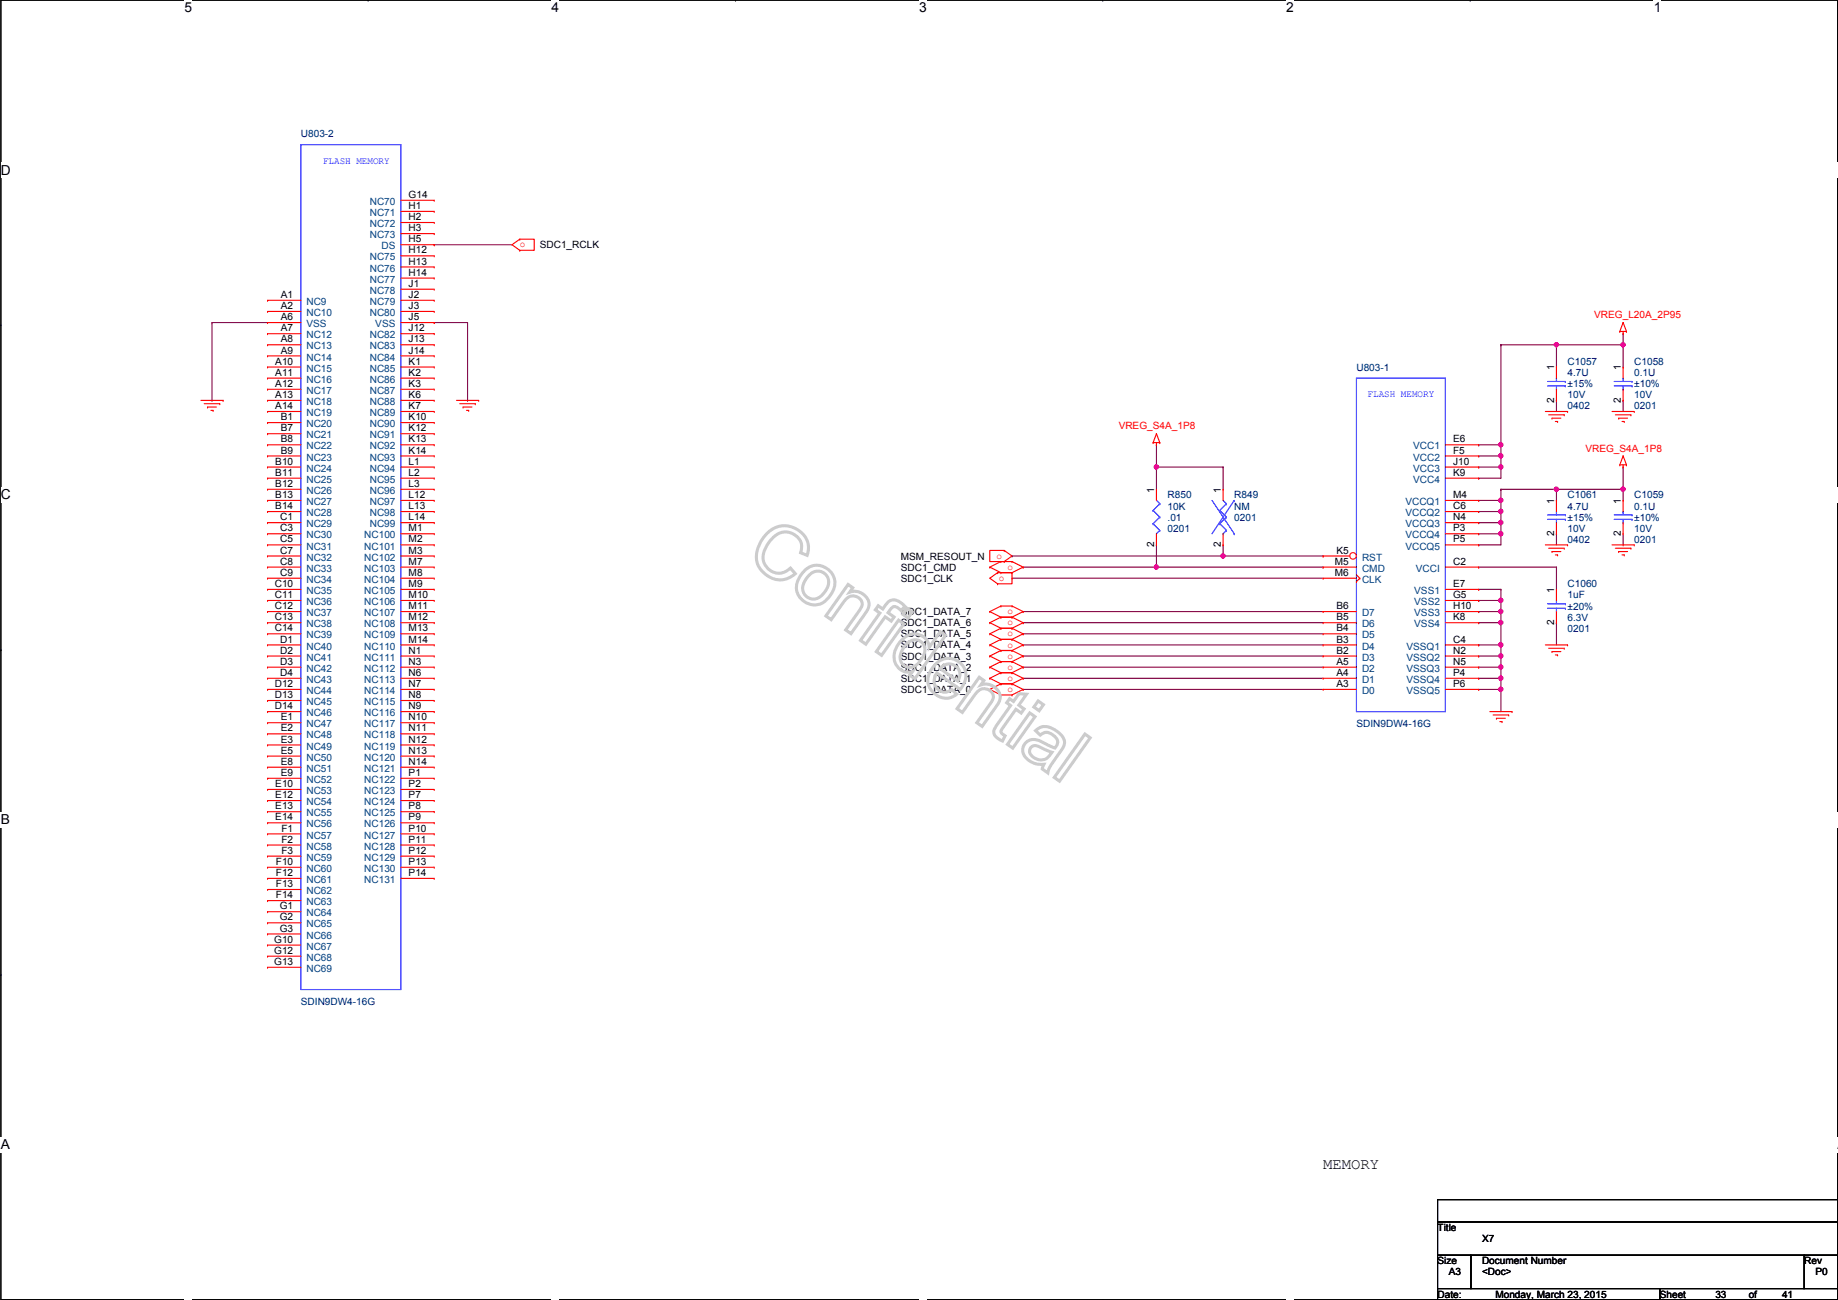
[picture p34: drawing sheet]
<svg xmlns="http://www.w3.org/2000/svg" width="420mm" height="297mm" viewBox="0 0 420 297" stroke-linecap="round" stroke-linejoin="round" font-family="sans-serif">
<defs><g id="words">
<text font-size="3.6" x="302.5" y="267">MEMORY</text>
<g font-size="3.1">
<text x="42.2" y="2.8">5</text>
<text x="126.1" y="2.8">4</text>
<text x="210.1" y="2.8">3</text>
<text x="294" y="2.8">2</text>
<text x="378" y="2.8">1</text>
<text x=".2" y="39.9">D</text>
<text x=".2" y="114.1">C</text>
<text x=".2" y="188.4">B</text>
<text x=".2" y="262.6">A</text>
<text x="420.1" y="262.6">A</text>
</g>
<g font-size="2.3" fill="#000080">
<text x="68.8" y="31.3">U803-2</text>
<text x="358.3" y="83.4">C1057</text>
<text x="373.6" y="83.4">C1058</text>
<text x="310.1" y="84.7">U803-1</text>
<text x="358.3" y="85.9">4.7U</text>
<text x="358.3" y="88.5">±15%</text>
<text x="373.6" y="85.9">0.1U</text>
<text x="373.6" y="88.5">±10%</text>
<text x="358.3" y="93.6">0402</text>
<text x="358.3" y="91">10V</text>
<text x="373.6" y="93.6">0201</text>
<text x="373.6" y="91">10V</text>
<text x="266.9" y="113.9">R850</text>
<text x="282.1" y="113.9">R849</text>
<text x="358.3" y="113.9">C1061</text>
<text x="373.6" y="113.9">C1059</text>
<text x="266.9" y="116.4">10K</text>
<text x="266.9" y="119">.01</text>
<text x="282.1" y="116.4">NM</text>
<text x="282.1" y="119">0201</text>
<text x="358.3" y="116.4">4.7U</text>
<text x="358.3" y="119">±15%</text>
<text x="373.6" y="116.4">0.1U</text>
<text x="373.6" y="119">±10%</text>
<text x="266.9" y="121.5">0201</text>
<text x="358.3" y="124">0402</text>
<text x="358.3" y="121.5">10V</text>
<text x="373.6" y="124">0201</text>
<text x="373.6" y="121.5">10V</text>
<text x="358.3" y="134.2">C1060</text>
<text x="358.3" y="136.7">1uF</text>
<text x="358.3" y="141.8">6.3V</text>
<text x="358.3" y="139.3">±20%</text>
<text x="358.3" y="144.4">0201</text>
<text x="310.1" y="166.2">SDIN9DW4-16G</text>
<text x="68.8" y="229.7">SDIN9DW4-16G</text>
</g>
<g font-size="2.3" fill="#00f">
<text x="73.9" y="37.5">FLASH MEMORY</text>
<text x="312.6" y="90.8">FLASH MEMORY</text>
</g>
<g font-size="2.3" fill="#004080">
<text x="84.5" y="46.8">NC70</text>
<text x="84.5" y="49.4">NC71</text>
<text x="84.5" y="51.9">NC72</text>
<text x="84.5" y="54.4">NC73</text>
<text x="84.5" y="59.5">NC75</text>
<text x="87.2" y="57">DS</text>
<text x="84.5" y="62.1">NC76</text>
<text x="84.5" y="64.6">NC77</text>
<text x="70.1" y="69.7">NC9</text>
<text x="84.5" y="67.1">NC78</text>
<text x="84.5" y="69.7">NC79</text>
<text x="70.1" y="72.2">NC10</text>
<text x="70.1" y="74.8">VSS</text>
<text x="70.1" y="77.3">NC12</text>
<text x="84.5" y="72.2">NC80</text>
<text x="84.5" y="77.3">NC82</text>
<text x="85.8" y="74.8">VSS</text>
<text x="70.1" y="79.8">NC13</text>
<text x="70.1" y="82.4">NC14</text>
<text x="84.5" y="79.8">NC83</text>
<text x="84.5" y="82.4">NC84</text>
<text x="70.1" y="84.9">NC15</text>
<text x="70.1" y="87.5">NC16</text>
<text x="84.5" y="84.9">NC85</text>
<text x="84.5" y="87.5">NC86</text>
<text x="70.1" y="90">NC17</text>
<text x="70.1" y="92.5">NC18</text>
<text x="70.1" y="95.1">NC19</text>
<text x="84.5" y="90">NC87</text>
<text x="84.5" y="92.5">NC88</text>
<text x="84.5" y="95.1">NC89</text>
<text x="70.1" y="97.6">NC20</text>
<text x="70.1" y="100.2">NC21</text>
<text x="84.5" y="97.6">NC90</text>
<text x="84.5" y="100.2">NC91</text>
<text x="70.1" y="102.7">NC22</text>
<text x="70.1" y="105.2">NC23</text>
<text x="70.1" y="107.8">NC24</text>
<text x="84.5" y="102.7">NC92</text>
<text x="84.5" y="105.2">NC93</text>
<text x="84.5" y="107.8">NC94</text>
<text x="323" y="102.7">VCC1</text>
<text x="323" y="105.2">VCC2</text>
<text x="323" y="107.8">VCC3</text>
<text x="70.1" y="110.3">NC25</text>
<text x="70.1" y="112.9">NC26</text>
<text x="84.5" y="110.3">NC95</text>
<text x="84.5" y="112.9">NC96</text>
<text x="323" y="110.3">VCC4</text>
<text x="70.1" y="115.4">NC27</text>
<text x="70.1" y="117.9">NC28</text>
<text x="84.5" y="115.4">NC97</text>
<text x="84.5" y="117.9">NC98</text>
<text x="321.3" y="115.4">VCCQ1</text>
<text x="321.3" y="117.9">VCCQ2</text>
<text x="70.1" y="120.5">NC29</text>
<text x="70.1" y="123">NC30</text>
<text x="70.1" y="125.6">NC31</text>
<text x="83.3" y="123">NC100</text>
<text x="83.3" y="125.6">NC101</text>
<text x="84.5" y="120.5">NC99</text>
<text x="321.3" y="120.5">VCCQ3</text>
<text x="321.3" y="123">VCCQ4</text>
<text x="321.3" y="125.6">VCCQ5</text>
<text x="70.1" y="128.1">NC32</text>
<text x="70.1" y="130.6">NC33</text>
<text x="83.3" y="128.1">NC102</text>
<text x="83.3" y="130.6">NC103</text>
<text x="311.4" y="128.1">RST</text>
<text x="311.4" y="130.6">CMD</text>
<text x="323.7" y="130.6">VCCI</text>
<text x="70.1" y="133.2">NC34</text>
<text x="70.1" y="135.7">NC35</text>
<text x="83.3" y="133.2">NC104</text>
<text x="83.3" y="135.7">NC105</text>
<text x="311.4" y="133.2">CLK</text>
<text x="323.3" y="135.7">VSS1</text>
<text x="70.1" y="138.3">NC36</text>
<text x="70.1" y="140.8">NC37</text>
<text x="70.1" y="143.3">NC38</text>
<text x="83.3" y="138.3">NC106</text>
<text x="83.3" y="140.8">NC107</text>
<text x="83.3" y="143.3">NC108</text>
<text x="311.4" y="140.8">D7</text>
<text x="311.4" y="143.3">D6</text>
<text x="323.3" y="138.3">VSS2</text>
<text x="323.3" y="140.8">VSS3</text>
<text x="323.3" y="143.3">VSS4</text>
<text x="70.1" y="145.9">NC39</text>
<text x="70.1" y="148.4">NC40</text>
<text x="83.3" y="145.9">NC109</text>
<text x="83.3" y="148.4">NC110</text>
<text x="311.4" y="145.9">D5</text>
<text x="311.4" y="148.4">D4</text>
<text x="321.5" y="148.4">VSSQ1</text>
<text x="70.1" y="151">NC41</text>
<text x="70.1" y="153.5">NC42</text>
<text x="83.3" y="151">NC111</text>
<text x="83.3" y="153.5">NC112</text>
<text x="311.4" y="151">D3</text>
<text x="311.4" y="153.5">D2</text>
<text x="321.5" y="151">VSSQ2</text>
<text x="321.5" y="153.5">VSSQ3</text>
<text x="70.1" y="156">NC43</text>
<text x="70.1" y="158.6">NC44</text>
<text x="70.1" y="161.1">NC45</text>
<text x="83.3" y="156">NC113</text>
<text x="83.3" y="158.6">NC114</text>
<text x="83.3" y="161.1">NC115</text>
<text x="311.4" y="156">D1</text>
<text x="311.4" y="158.6">D0</text>
<text x="321.5" y="156">VSSQ4</text>
<text x="321.5" y="158.6">VSSQ5</text>
<text x="70.1" y="163.7">NC46</text>
<text x="70.1" y="166.2">NC47</text>
<text x="83.3" y="163.7">NC116</text>
<text x="83.3" y="166.2">NC117</text>
<text x="70.1" y="168.7">NC48</text>
<text x="70.1" y="171.3">NC49</text>
<text x="70.1" y="173.8">NC50</text>
<text x="83.3" y="168.7">NC118</text>
<text x="83.3" y="171.3">NC119</text>
<text x="83.3" y="173.8">NC120</text>
<text x="70.1" y="176.4">NC51</text>
<text x="70.1" y="178.9">NC52</text>
<text x="83.3" y="176.4">NC121</text>
<text x="83.3" y="178.9">NC122</text>
<text x="70.1" y="181.4">NC53</text>
<text x="70.1" y="184">NC54</text>
<text x="83.3" y="181.4">NC123</text>
<text x="83.3" y="184">NC124</text>
<text x="70.1" y="186.5">NC55</text>
<text x="70.1" y="189.1">NC56</text>
<text x="70.1" y="191.6">NC57</text>
<text x="83.3" y="186.5">NC125</text>
<text x="83.3" y="189.1">NC126</text>
<text x="83.3" y="191.6">NC127</text>
<text x="70.1" y="194.1">NC58</text>
<text x="70.1" y="196.7">NC59</text>
<text x="83.3" y="194.1">NC128</text>
<text x="83.3" y="196.7">NC129</text>
<text x="70.1" y="199.2">NC60</text>
<text x="70.1" y="201.8">NC61</text>
<text x="83.3" y="199.2">NC130</text>
<text x="83.3" y="201.8">NC131</text>
<text x="70.1" y="204.3">NC62</text>
<text x="70.1" y="206.8">NC63</text>
<text x="70.1" y="209.4">NC64</text>
<text x="70.1" y="211.9">NC65</text>
<text x="70.1" y="214.5">NC66</text>
<text x="70.1" y="217">NC67</text>
<text x="70.1" y="219.5">NC68</text>
<text x="70.1" y="222.1">NC69</text>
</g>
<g font-size="2.3">
<text x="93.4" y="45.2">G14</text>
<text x="93.4" y="47.8">H1</text>
<text x="93.4" y="50.3">H2</text>
<text x="93.4" y="52.8">H3</text>
<text x="93.4" y="55.4">H5</text>
<text x="93.4" y="57.9">H12</text>
<text x="123.4" y="56.7">SDC1_RCLK</text>
<text x="93.4" y="60.5">H13</text>
<text x="93.4" y="63">H14</text>
<text x="93.4" y="65.5">J1</text>
<text x="64.2" y="68.1">A1</text>
<text x="64.2" y="70.6">A2</text>
<text x="93.4" y="68.1">J2</text>
<text x="93.4" y="70.6">J3</text>
<text x="64.2" y="73.2">A6</text>
<text x="64.2" y="75.7">A7</text>
<text x="93.4" y="73.2">J5</text>
<text x="93.4" y="75.7">J12</text>
<text x="62.9" y="83.3">A10</text>
<text x="64.2" y="78.2">A8</text>
<text x="64.2" y="80.8">A9</text>
<text x="93.4" y="78.2">J13</text>
<text x="93.4" y="80.8">J14</text>
<text x="93.4" y="83.3">K1</text>
<text x="62.9" y="85.9">A11</text>
<text x="62.9" y="88.4">A12</text>
<text x="93.4" y="85.9">K2</text>
<text x="93.4" y="88.4">K3</text>
<text x="355.3" y="84.6" transform="rotate(-90 355.3 84.6)">1</text>
<text x="370.5" y="84.6" transform="rotate(-90 370.5 84.6)">1</text>
<text x="62.9" y="90.9">A13</text>
<text x="62.9" y="93.5">A14</text>
<text x="93.4" y="90.9">K6</text>
<text x="93.4" y="93.5">K7</text>
<text x="355.3" y="92" transform="rotate(-90 355.3 92)">2</text>
<text x="370.5" y="92" transform="rotate(-90 370.5 92)">2</text>
<text x="64.2" y="96">B1</text>
<text x="64.2" y="98.6">B7</text>
<text x="64.2" y="101.1">B8</text>
<text x="93.4" y="96">K10</text>
<text x="93.4" y="98.6">K12</text>
<text x="93.4" y="101.1">K13</text>
<text x="332.2" y="101.1">E6</text>
<text x="62.9" y="106.2">B10</text>
<text x="64.2" y="103.6">B9</text>
<text x="93.4" y="103.6">K14</text>
<text x="93.4" y="106.2">L1</text>
<text x="332.2" y="103.6">F5</text>
<text x="332.2" y="106.2">J10</text>
<text x="62.9" y="108.7">B11</text>
<text x="62.9" y="111.3">B12</text>
<text x="62.9" y="113.8">B13</text>
<text x="93.4" y="108.7">L2</text>
<text x="93.4" y="111.3">L3</text>
<text x="93.4" y="113.8">L12</text>
<text x="263.8" y="112.6" transform="rotate(-90 263.8 112.6)">1</text>
<text x="279" y="112.6" transform="rotate(-90 279 112.6)">1</text>
<text x="332.2" y="108.7">K9</text>
<text x="332.2" y="113.8">M4</text>
<text x="62.9" y="116.3">B14</text>
<text x="64.1" y="118.9">C1</text>
<text x="93.4" y="116.3">L13</text>
<text x="93.4" y="118.9">L14</text>
<text x="332.2" y="116.3">C6</text>
<text x="332.2" y="118.9">N4</text>
<text x="355.3" y="115.1" transform="rotate(-90 355.3 115.1)">1</text>
<text x="370.5" y="115.1" transform="rotate(-90 370.5 115.1)">1</text>
<text x="64.1" y="121.4">C3</text>
<text x="64.1" y="124">C5</text>
<text x="93.4" y="121.4">M1</text>
<text x="93.4" y="124">M2</text>
<text x="263.8" y="125" transform="rotate(-90 263.8 125)">2</text>
<text x="279" y="125" transform="rotate(-90 279 125)">2</text>
<text x="332.2" y="121.4">P3</text>
<text x="332.2" y="124">P5</text>
<text x="355.3" y="122.5" transform="rotate(-90 355.3 122.5)">2</text>
<text x="370.5" y="122.5" transform="rotate(-90 370.5 122.5)">2</text>
<text x="64.1" y="126.5">C7</text>
<text x="64.1" y="129">C8</text>
<text x="64.1" y="131.6">C9</text>
<text x="93.4" y="126.5">M3</text>
<text x="93.4" y="129">M7</text>
<text x="93.4" y="131.6">M8</text>
<text x="205.9" y="127.8">MSM_RESOUT_N</text>
<text x="205.9" y="130.4">SDC1_CMD</text>
<text x="305.1" y="129">M5</text>
<text x="305.1" y="131.6">M6</text>
<text x="305.5" y="126.5">K5</text>
<text x="332.2" y="129">C2</text>
<text x="62.8" y="134.1">C10</text>
<text x="62.8" y="136.7">C11</text>
<text x="93.4" y="134.1">M9</text>
<text x="93.4" y="136.7">M10</text>
<text x="205.9" y="132.9">SDC1_CLK</text>
<text x="332.2" y="134.1">E7</text>
<text x="332.2" y="136.7">G5</text>
<text x="355.3" y="135.4" transform="rotate(-90 355.3 135.4)">1</text>
<text x="62.8" y="139.2">C12</text>
<text x="62.8" y="141.7">C13</text>
<text x="93.4" y="139.2">M11</text>
<text x="93.4" y="141.7">M12</text>
<text x="205.9" y="143.1">SDC1_DATA_6</text>
<text x="205.9" y="140.5">SDC1_DATA_7</text>
<text x="305.5" y="139.2">B6</text>
<text x="305.5" y="141.7">B5</text>
<text x="332.2" y="139.2">H10</text>
<text x="332.2" y="141.7">K8</text>
<text x="355.3" y="142.8" transform="rotate(-90 355.3 142.8)">2</text>
<text x="62.8" y="144.3">C14</text>
<text x="64.1" y="146.8">D1</text>
<text x="64.1" y="149.4">D2</text>
<text x="93.4" y="144.3">M13</text>
<text x="93.4" y="146.8">M14</text>
<text x="93.4" y="149.4">N1</text>
<text x="205.9" y="148.2">SDC1_DATA_4</text>
<text x="205.9" y="145.6">SDC1_DATA_5</text>
<text x="305.5" y="144.3">B4</text>
<text x="305.5" y="146.8">B3</text>
<text x="305.5" y="149.4">B2</text>
<text x="332.2" y="146.8">C4</text>
<text x="332.2" y="149.4">N2</text>
<text x="64.1" y="151.9">D3</text>
<text x="64.1" y="154.4">D4</text>
<text x="93.4" y="151.9">N3</text>
<text x="93.4" y="154.4">N6</text>
<text x="205.9" y="155.8">SDC1_DATA_1</text>
<text x="205.9" y="153.2">SDC1_DATA_2</text>
<text x="205.9" y="150.7">SDC1_DATA_3</text>
<text x="305.5" y="151.9">A5</text>
<text x="305.5" y="154.4">A4</text>
<text x="332.2" y="151.9">N5</text>
<text x="332.2" y="154.4">P4</text>
<text x="62.8" y="157">D12</text>
<text x="62.8" y="159.5">D13</text>
<text x="93.4" y="157">N7</text>
<text x="93.4" y="159.5">N8</text>
<text x="205.9" y="158.3">SDC1_DATA_0</text>
<text x="305.5" y="157">A3</text>
<text x="332.2" y="157">P6</text>
<text x="62.8" y="162.1">D14</text>
<text x="64.2" y="164.6">E1</text>
<text x="64.2" y="167.1">E2</text>
<text x="93.4" y="162.1">N9</text>
<text x="93.4" y="164.6">N10</text>
<text x="93.4" y="167.1">N11</text>
<text x="64.2" y="169.7">E3</text>
<text x="64.2" y="172.2">E5</text>
<text x="93.4" y="169.7">N12</text>
<text x="93.4" y="172.2">N13</text>
<text x="62.9" y="179.8">E10</text>
<text x="64.2" y="174.8">E8</text>
<text x="64.2" y="177.3">E9</text>
<text x="93.4" y="174.8">N14</text>
<text x="93.4" y="177.3">P1</text>
<text x="93.4" y="179.8">P2</text>
<text x="62.9" y="182.4">E12</text>
<text x="62.9" y="184.9">E13</text>
<text x="93.4" y="182.4">P7</text>
<text x="93.4" y="184.9">P8</text>
<text x="62.9" y="187.5">E14</text>
<text x="64.3" y="190">F1</text>
<text x="93.4" y="187.5">P9</text>
<text x="93.4" y="190">P10</text>
<text x="63.1" y="197.6">F10</text>
<text x="64.3" y="192.5">F2</text>
<text x="64.3" y="195.1">F3</text>
<text x="93.4" y="192.5">P11</text>
<text x="93.4" y="195.1">P12</text>
<text x="93.4" y="197.6">P13</text>
<text x="63.1" y="200.2">F12</text>
<text x="63.1" y="202.7">F13</text>
<text x="93.4" y="200.2">P14</text>
<text x="63.1" y="205.2">F14</text>
<text x="64" y="207.8">G1</text>
<text x="62.7" y="215.4">G10</text>
<text x="64" y="210.3">G2</text>
<text x="64" y="212.9">G3</text>
<text x="62.7" y="217.9">G12</text>
<text x="62.7" y="220.5">G13</text>
<text x="328.6" y="281.3">Title</text>
<text x="338.8" y="283.8">X7</text>
<text x="328.6" y="288.9">Size</text>
<text x="331.2" y="291.4">A3</text>
<text x="338.8" y="288.9">Document Number</text>
<text x="338.8" y="291.4">&lt;Doc&gt;</text>
<text x="412.4" y="288.9">Rev</text>
<text x="415" y="291.4">P0</text>
<text x="328.6" y="296.5">Date:</text>
<text x="341.8" y="296.5">Monday, March 23, 2015</text>
<text x="379.4" y="296.5">Sheet</text>
<text x="392.1" y="296.5">33</text>
<text x="399.7" y="296.5">of</text>
<text x="407.4" y="296.5">41</text>
</g>
<g font-size="2.3" fill="#f00">
<text x="118.8" y="56.5">o</text>
<text x="364.4" y="72.7">VREG_L20A_2P95</text>
<text x="255.7" y="98.1">VREG_S4A_1P8</text>
<text x="362.4" y="103.2">VREG_S4A_1P8</text>
<text x="227.8" y="127.6">o</text>
<text x="230.3" y="130.2">o</text>
<text x="228.3" y="132.7">o</text>
<text x="230.3" y="142.9">o</text>
<text x="230.3" y="140.3">o</text>
<text x="230.3" y="148">o</text>
<text x="230.3" y="145.4">o</text>
<text x="230.3" y="155.6">o</text>
<text x="230.3" y="153">o</text>
<text x="230.3" y="150.5">o</text>
<text x="230.3" y="158.1">o</text>
</g>
</g></defs>
<path d="M.2 0h419.9v297h-419.9z" fill="none" stroke="#000" stroke-width=".25"/>
<g fill="#fff">
<path d="M42.2 0h1.7v3.5h-1.7z"/>
<path d="M42.2 297l1.7 .1z"/>
</g>
<path d="M84.1 0h.1M84.1 297h.1" fill="none" stroke="#000" stroke-width=".25"/>
<g fill="#fff">
<path d="M126.1 0h1.7v3.5h-1.7z"/>
<path d="M126.1 297l1.7 .1z"/>
</g>
<path d="M168.1 0h.1M168.1 297h.1" fill="none" stroke="#000" stroke-width=".25"/>
<g fill="#fff">
<path d="M210.1 0h1.7v3.5h-1.7z"/>
<path d="M210.1 297l1.7 .1z"/>
</g>
<path d="M252.1 0h.1M252.1 297h.1" fill="none" stroke="#000" stroke-width=".25"/>
<g fill="#fff">
<path d="M294 0h1.8v3.5h-1.8z"/>
<path d="M294 297l1.8 .1z"/>
</g>
<path d="M336.1 0h.1M336.1 297h.1" fill="none" stroke="#000" stroke-width=".25"/>
<g fill="#fff">
<path d="M378 0h1.8v3.5h-1.8z"/>
<path d="M378 297l1.8 .1z"/>
<path d="M.2 37.1h2.2v3.5h-2.2z"/>
<path d="M420.1 37.1h.1v3.5h-.1z"/>
<path d="M.2 111.3h2.2v3.5h-2.2z"/>
<path d="M420.1 111.3h.1v3.5h-.1z"/>
</g>
<path d="M.2 74.3h.1M420.1 74.3h.1" fill="none" stroke="#000" stroke-width=".25"/>
<g fill="#fff">
<path d="M.2 185.6h2.1v3.5h-2.1z"/>
<path d="M420.1 185.6h.1v3.5h-.1z"/>
</g>
<path d="M.2 148.5h.1M420.1 148.5h.1" fill="none" stroke="#000" stroke-width=".25"/>
<path d="M.2 148.5h.1M420.1 148.5h.1" fill="none" stroke="#000" stroke-width=".23"/>
<g fill="#fff">
<path d="M.2 259.8h2.1v3.5h-2.1z"/>
<path d="M420.1 259.8h.1v3.5h-.1z"/>
</g>
<path d="M.2 222.7h.1M420.1 222.7h.1" fill="none" stroke="#000" stroke-width=".25"/>
<g fill="none" stroke="#800040" stroke-width=".25">
<path d="M355.8 78.8h.1M355.8 78.8v5.1M371 76.2h.1M371 78.8h.1M371 76.2v7.7M264.4 106.7h.1M264.4 106.7h15.2M279.6 106.7h.1M279.6 106.7v5.1M371 106.7h.1M371 106.7v5.1M231.3 132.1h.1"/>
<path d="M231.3 127h.1M231.3 127h71.2M231.3 132.1h71.2M264.4 129.6h38.1M279.6 124.5h.1M279.6 124.5v2.5M302.5 127h.1M302.5 129.6h.1"/>
</g>
<circle cx="279.6" cy="127" r=".49" fill="#f0f"/>
<circle cx="279.6" cy="127" r=".49" fill="none" stroke="#f0f" stroke-width=".25"/>
<path d="M233.9 129.6h.1M264.4 124.5h.1M264.4 124.5v5.1h-30.5" fill="none" stroke="#800040" stroke-width=".25"/>
<circle cx="264.3" cy="129.6" r=".49" fill="#f0f"/>
<circle cx="264.3" cy="129.6" r=".49" fill="none" stroke="#f0f" stroke-width=".25"/>
<g fill="none" stroke="#800040" stroke-width=".25">
<path d="M264.4 101.6h.1M264.4 101.6v5.1M233.9 139.7h.1M233.9 139.7h68.6M338 134.7h.1M338 137.2h.1M338 134.7h5.1M338 137.2h5.1M233.9 157.5h.1M233.9 155h.1M233.9 152.4h.1M233.9 149.9h.1"/>
<path d="M233.9 147.4h.1M233.9 144.8h.1M233.9 142.3h.1M233.9 157.5h68.6M233.9 155h68.6M233.9 152.4h68.6M233.9 149.9h68.6M233.9 147.4h68.6M233.9 144.8h68.6M233.9 142.3h68.6M343.1 157.5h.1M343.1 157.5v5.1"/>
</g>
<circle cx="343.1" cy="137.2" r=".49" fill="#f0f"/>
<circle cx="343.1" cy="137.2" r=".49" fill="none" stroke="#f0f" stroke-width=".25"/>
<path d="M338 139.7h.1M338 139.7h5.1M343.1 134.7h.1M343.1 134.7v2.5" fill="none" stroke="#800040" stroke-width=".25"/>
<circle cx="343.1" cy="139.7" r=".49" fill="#f0f"/>
<circle cx="343.1" cy="139.7" r=".49" fill="none" stroke="#f0f" stroke-width=".25"/>
<path d="M343.1 137.2h.1M343.1 137.2v2.5M338 142.3h.1M338 142.3h5.1" fill="none" stroke="#800040" stroke-width=".25"/>
<circle cx="343.1" cy="142.3" r=".49" fill="#f0f"/>
<circle cx="343.1" cy="142.3" r=".49" fill="none" stroke="#f0f" stroke-width=".25"/>
<path d="M343.1 139.7h.1M343.1 139.7v7.7h-5.1M338 147.4h.1M338 149.9h.1M338 152.4h.1M338 149.9h5.1M338 152.4h5.1M343.1 142.3h.1M343.1 155h.1M343.1 155v2.5" fill="none" stroke="#800040" stroke-width=".25"/>
<circle cx="343.1" cy="152.4" r=".49" fill="#f0f"/>
<circle cx="343.1" cy="152.4" r=".49" fill="none" stroke="#f0f" stroke-width=".25"/>
<path d="M338 155h.1M338 155h5.1" fill="none" stroke="#800040" stroke-width=".25"/>
<circle cx="343.1" cy="155" r=".49" fill="#f0f"/>
<circle cx="343.1" cy="155" r=".49" fill="none" stroke="#f0f" stroke-width=".25"/>
<path d="M338 157.5h.1M338 157.5h5.1" fill="none" stroke="#800040" stroke-width=".25"/>
<circle cx="343.1" cy="157.5" r=".49" fill="#f0f"/>
<circle cx="343.1" cy="157.5" r=".49" fill="none" stroke="#f0f" stroke-width=".25"/>
<path d="M343.1 78.8h.1M343.1 78.8h12.7M338 109.3h.1M338 101.6h.1M338 101.6h5.1M343.1 106.7h.1M343.1 106.7v2.6h-5.1" fill="none" stroke="#800040" stroke-width=".25"/>
<circle cx="343.1" cy="101.6" r=".49" fill="#f0f"/>
<circle cx="343.1" cy="101.6" r=".49" fill="none" stroke="#f0f" stroke-width=".25"/>
<path d="M343.1 78.8h.1M343.1 78.8v22.8M338 104.2h.1M338 104.2h5.1" fill="none" stroke="#800040" stroke-width=".25"/>
<circle cx="343.1" cy="104.2" r=".49" fill="#f0f"/>
<circle cx="343.1" cy="104.2" r=".49" fill="none" stroke="#f0f" stroke-width=".25"/>
<path d="M338 106.7h.1M338 106.7h5.1M343.1 101.6h.1M343.1 101.6v2.6" fill="none" stroke="#800040" stroke-width=".25"/>
<circle cx="343.1" cy="106.7" r=".49" fill="#f0f"/>
<circle cx="343.1" cy="106.7" r=".49" fill="none" stroke="#f0f" stroke-width=".25"/>
<path d="M355.8 78.8h.1M355.8 78.8h15.2M343.1 104.2h.1M343.1 104.2v2.5" fill="none" stroke="#800040" stroke-width=".25"/>
<circle cx="371" cy="78.8" r=".49" fill="#f0f"/>
<circle cx="371" cy="78.8" r=".49" fill="none" stroke="#f0f" stroke-width=".25"/>
<circle cx="355.8" cy="78.8" r=".49" fill="#f0f"/>
<circle cx="355.8" cy="78.8" r=".49" fill="none" stroke="#f0f" stroke-width=".25"/>
<g fill="none" stroke="#800040" stroke-width=".25">
<path d="M99.3 55.9h.1M99.3 55.9h17.7M355.8 91.5h.1M355.8 91.5v2.5M371 91.5h.1M371 91.5v2.5M355.8 111.8h15.2M371 111.8h.1M338 124.5h.1M343.1 122h.1M343.1 122v2.5h-5.1M355.8 122h.1"/>
<path d="M355.8 122v2.5"/>
</g>
<circle cx="355.8" cy="111.8" r=".49" fill="#f0f"/>
<circle cx="355.8" cy="111.8" r=".49" fill="none" stroke="#f0f" stroke-width=".25"/>
<circle cx="371" cy="111.8" r=".49" fill="#f0f"/>
<circle cx="371" cy="111.8" r=".49" fill="none" stroke="#f0f" stroke-width=".25"/>
<path d="M338 114.3h.1M338 114.3h5.1M343.1 111.8h.1M343.1 111.8h12.7" fill="none" stroke="#800040" stroke-width=".25"/>
<circle cx="343.1" cy="114.3" r=".49" fill="#f0f"/>
<circle cx="343.1" cy="114.3" r=".49" fill="none" stroke="#f0f" stroke-width=".25"/>
<path d="M48.5 73.7h.1M48.5 73.7v17.8M48.5 73.7h12.7M48.5 91.5h.1M338 116.9h.1M338 116.9h5.1M343.1 111.8h.1M343.1 111.8v2.5" fill="none" stroke="#800040" stroke-width=".25"/>
<circle cx="343.1" cy="116.9" r=".49" fill="#f0f"/>
<circle cx="343.1" cy="116.9" r=".49" fill="none" stroke="#f0f" stroke-width=".25"/>
<path d="M106.9 73.7v17.8M106.9 91.5h.1M338 119.4h.1M338 119.4h5.1M343.1 114.3h.1M343.1 114.3v2.6" fill="none" stroke="#800040" stroke-width=".25"/>
<circle cx="343.1" cy="119.4" r=".49" fill="#f0f"/>
<circle cx="343.1" cy="119.4" r=".49" fill="none" stroke="#f0f" stroke-width=".25"/>
<path d="M99.3 73.7h.1M99.3 73.7h7.6M343.1 119.4h.1M343.1 119.4v2.6h-5.1M338 122h.1" fill="none" stroke="#800040" stroke-width=".25"/>
<circle cx="343.1" cy="121.9" r=".49" fill="#f0f"/>
<circle cx="343.1" cy="121.9" r=".49" fill="none" stroke="#f0f" stroke-width=".25"/>
<path d="M343.1 116.9h.1M343.1 116.9v2.5M338 129.6h.1M338 129.6h17.8M355.8 129.6h.1M355.8 129.6v5.1M343.1 152.4h.1M343.1 149.9h.1M343.1 147.4h.1M343.1 147.4v7.6M355.8 142.3h.1M355.8 142.3v5.1" fill="none" stroke="#800040" stroke-width=".25"/>
<circle cx="343.1" cy="149.9" r=".49" fill="#f0f"/>
<circle cx="343.1" cy="149.9" r=".49" fill="none" stroke="#f0f" stroke-width=".25"/>
<circle cx="343.1" cy="147.3" r=".49" fill="#f0f"/>
<circle cx="343.1" cy="147.3" r=".49" fill="none" stroke="#f0f" stroke-width=".25"/>
<path d="M264.4 106.7h.1M264.4 106.7v5.1" fill="none" stroke="#800040" stroke-width=".25"/>
<circle cx="264.3" cy="106.7" r=".49" fill="#f0f"/>
<circle cx="264.3" cy="106.7" r=".49" fill="none" stroke="#f0f" stroke-width=".25"/>
<path d="M355.8 114.3h.1M355.8 111.8v2.5M371 111.8h.1M371 111.8v2.5M371 124.5h.1M371 122v2.5" fill="none" stroke="#800040" stroke-width=".25"/>
<g fill="none" stroke="#f00" stroke-width=".25">
<path d="M118.8 54.7h.1M118.8 57.2h.1M118.8 54.7h3.3v2.5h-3.3M118.8 54.7l-1.8 1.2 1.8 1.3M370.3 75.7h.1M370.3 75.7h1.5M371 76.2h.1M371 73.7h.1M371 75.7v.5M371 73.7l.8 2M371 73.7l-.7 2M371.8 75.7h.1"/>
<path d="M45.9 91.5h5.1M46.7 92.2h3.5M47.4 93h.1M47.4 93h2.1M48.2 93.8h.5M48.7 93.8h.1M50.2 92.2h.1M51 91.5h.1M104.3 91.5h5.1M105.1 92.2h3.6M105.9 93h.1M105.9 93h2"/>
<path d="M106.6 93.8h.5M107.1 93.8h.1M108.7 92.2h.1M109.4 91.5h.1M264.4 99.1h.1M264.4 99.1l-.8 2M264.4 99.1l.7 2M353.3 94h5M354 94.8h3.6M354.8 95.5h.1M354.8 95.5h2M355.5 96.3h.6"/>
<path d="M356.1 96.3h.1M357.6 94.8h.1M358.3 94h.1M368.5 94h5.1M369.3 94.8h3.5M370 95.5h.1M370 95.5h2.1M370.8 96.3h.5M371.3 96.3h.1M372.8 94.8h.1M373.6 94h.1M263.6 101.1h.1"/>
<path d="M263.6 101.1h1.5M264.4 101.6h.1M264.4 101.1v.5M265.1 101.1h.1M330.4 101.6h7.6M330.4 104.2h7.6M330.4 106.7h7.6M330.4 109.3h7.6M330.4 114.3h7.6M330.4 116.9h7.6M330.4 119.4h7.6M338 101.6h.1"/>
<path d="M338 104.2h.1M338 106.7h.1M338 109.3h.1M338 114.3h.1M338 116.9h.1M338 119.4h.1M370.3 106.2h.1M370.3 106.2h1.5M371 106.7h.1M371 104.2h.1M371 106.2v.5M371 104.2l.8 2"/>
<path d="M371 104.2l-.7 2M371.8 106.2h.1M226.3 129.6h.1M226.3 139.7h.1M226.3 129.6l2.5 1.3M226.3 139.7l2.5 1.3M228 130.9h.1M228 133.4h.1M228 130.9h3.3v2.5h-3.3M228 130.9l-1.7 1.2 1.7 1.3M228.8 128.3h.1M228.8 130.9h.1"/>
<path d="M228.8 138.5h.1M228.8 128.3h2.5M228.8 128.3l-2.5 1.3M228.8 130.9h2.5M228.8 138.5h2.5M228.8 138.5l-2.5 1.2M229.6 125.8h.1M229.6 128.3h.1M229.6 125.8h-3.3v2.5h3.3M229.6 125.8l1.7 1.2-1.7 1.3M231.3 128.3h.1M231.3 130.9h.1"/>
<path d="M231.3 138.5h.1M231.3 128.3l2.6 1.3M231.3 138.5l2.6 1.2M233.9 129.6h.1M233.9 139.7h.1M233.9 129.6l-2.6 1.3M233.9 139.7l-2.6 1.3M330.4 124.5h7.6M330.4 122h7.6M330.4 129.6h7.6M330.4 134.7h7.6M330.4 137.2h7.6"/>
<path d="M330.4 139.7h7.6M338 122h.1M338 124.5h.1M338 129.6h.1M338 134.7h.1M338 137.2h.1M338 139.7h.1M353.3 124.5h5M354 125.3h3.6M354.8 126h.1M354.8 126h2M355.5 126.8h.6"/>
<path d="M356.1 126.8h.1M357.6 125.3h.1M358.3 124.5h.1M368.5 124.5h5.1M369.3 125.3h3.5M370 126h.1M370 126h2.1M370.8 126.8h.5M371.3 126.8h.1M372.8 125.3h.1M373.6 124.5h.1M226.3 157.5h.1"/>
<path d="M226.3 155h.1M226.3 152.4h.1M226.3 149.9h.1M226.3 147.4h.1M226.3 144.8h.1M226.3 142.3h.1M226.3 157.5l2.5 1.3M226.3 155l2.5 1.3M226.3 152.4l2.5 1.3M226.3 149.9l2.5 1.3M226.3 147.4l2.5 1.2M226.3 144.8l2.5 1.3"/>
<path d="M226.3 142.3l2.5 1.3M228.8 156.3h.1M228.8 158.8h.1M228.8 153.7h.1M228.8 151.2h.1M228.8 148.6h.1M228.8 146.1h.1M228.8 143.6h.1M228.8 141h.1M228.8 156.3h2.5M228.8 156.3l-2.5 1.2M228.8 158.8h2.5"/>
<path d="M228.8 153.7h2.5M228.8 153.7l-2.5 1.3M228.8 151.2h2.5M228.8 151.2l-2.5 1.2M228.8 148.6h2.5M228.8 148.6l-2.5 1.3M228.8 146.1h2.5M228.8 146.1l-2.5 1.3M228.8 143.6h2.5M228.8 143.6l-2.5 1.2M228.8 141h2.5M228.8 141l-2.5 1.3"/>
<path d="M231.3 156.3h.1M231.3 158.8h.1M231.3 153.7h.1M231.3 151.2h.1M231.3 148.6h.1M231.3 146.1h.1M231.3 143.6h.1M231.3 141h.1M231.3 156.3l2.6 1.2M231.3 153.7l2.6 1.3M231.3 151.2l2.6 1.2M231.3 148.6l2.6 1.3"/>
<path d="M231.3 146.1l2.6 1.3M231.3 143.6l2.6 1.2M231.3 141l2.6 1.3M233.9 157.5h.1M233.9 155h.1M233.9 152.4h.1M233.9 149.9h.1M233.9 147.4h.1M233.9 144.8h.1M233.9 142.3h.1M233.9 157.5l-2.6 1.3M233.9 155l-2.6 1.3"/>
<path d="M233.9 152.4l-2.6 1.3M233.9 149.9l-2.6 1.3M233.9 147.4l-2.6 1.2M233.9 144.8l-2.6 1.3M233.9 142.3l-2.6 1.3M330.4 147.4h7.6M330.4 142.3h7.6M330.4 149.9h7.6M330.4 152.4h7.6M330.4 155h7.6M330.4 157.5h7.6M338 142.3h.1"/>
<path d="M338 147.4h.1M338 149.9h.1M338 152.4h.1M338 155h.1M338 157.5h.1M353.3 147.4h5M354 148.1h3.6M354.8 148.9h.1M354.8 148.9h2M355.5 149.6h.6M356.1 149.6h.1M357.6 148.1h.1"/>
<path d="M358.3 147.4h.1M340.6 162.6h5M341.3 163.4h3.6M342.1 164.1h.1M342.1 164.1h2M342.8 164.9h.6M343.4 164.9h.1M344.9 163.4h.1M345.6 162.6h.1"/>
</g>
<path d="M328.6 274.1h91.5v5.1h-91.5zM328.6 279.2h91.5v7.6h-91.5zM328.6 286.8h7.6v7.6h-7.6zM328.6 294.4h50.8v2.6h-50.8zM336.2 286.8h76.2v7.6h-76.2zM379.4 294.4h40.7v2.6h-40.7zM412.4 286.8h7.7v7.6h-7.7z" fill="none" stroke="#000" stroke-width=".25"/>
<path d="M310.1 86.4h20.3v76.2h-20.3z" fill="none" stroke="#00f" stroke-width=".25"/>
<circle cx="309.3" cy="127" r=".75" fill="#fff"/>
<g fill="none" stroke="#f00" stroke-width=".25">
<path d="M91.6 45.8h7.7M91.6 48.3h7.7M91.6 50.8h7.7M91.6 53.4h7.7M91.6 55.9h7.7M91.6 58.5h7.7M99.3 45.8h.1M99.3 48.3h.1M99.3 50.8h.1M99.3 53.4h.1M99.3 55.9h.1M99.3 58.5h.1"/>
<path d="M61.2 68.6h.1M61.2 71.2h.1M61.2 73.7h.1M61.2 76.2h.1M61.2 78.8h.1M61.2 68.6h7.6M61.2 71.2h7.6M61.2 73.7h7.6M61.2 76.2h7.6M61.2 78.8h7.6M91.6 68.6h7.7M91.6 71.2h7.7"/>
<path d="M91.6 73.7h7.7M91.6 76.2h7.7M91.6 78.8h7.7M91.6 61h7.7M91.6 63.5h7.7M91.6 66.1h7.7M99.3 61h.1M99.3 63.5h.1M99.3 66.1h.1M99.3 68.6h.1M99.3 71.2h.1M99.3 73.7h.1"/>
<path d="M99.3 76.2h.1M99.3 78.8h.1M61.2 81.3h.1M61.2 83.9h.1M61.2 86.4h.1M61.2 88.9h.1M61.2 91.5h.1M61.2 94h.1M61.2 96.6h.1M61.2 99.1h.1M61.2 81.3h7.6M61.2 83.9h7.6"/>
<path d="M61.2 86.4h7.6M61.2 88.9h7.6M61.2 91.5h7.6M61.2 94h7.6M61.2 96.6h7.6M61.2 99.1h7.6M91.6 81.3h7.7M91.6 83.9h7.7M91.6 86.4h7.7M91.6 88.9h7.7M91.6 91.5h7.7M91.6 94h7.7"/>
<path d="M91.6 96.6h7.7M91.6 99.1h7.7M99.3 81.3h.1M99.3 83.9h.1M99.3 86.4h.1M99.3 88.9h.1M99.3 91.5h.1M99.3 94h.1M99.3 96.6h.1M99.3 99.1h.1M355.8 83.9h.1M355.8 91.5h.1"/>
<path d="M355.8 83.9v2.5M355.8 88.9v2.6M371 83.9h.1M371 91.5h.1M371 83.9v2.5M371 88.9v2.6M61.2 101.6h.1M61.2 104.2h.1M61.2 106.7h.1M61.2 109.3h.1M61.2 111.8h.1M61.2 114.3h.1"/>
<path d="M61.2 116.9h.1M61.2 119.4h.1M61.2 101.6h7.6M61.2 104.2h7.6M61.2 106.7h7.6M61.2 109.3h7.6M61.2 111.8h7.6M61.2 114.3h7.6M61.2 116.9h7.6M61.2 119.4h7.6M91.6 101.6h7.7M91.6 104.2h7.7"/>
<path d="M91.6 106.7h7.7M91.6 109.3h7.7M91.6 111.8h7.7M91.6 114.3h7.7M91.6 116.9h7.7M91.6 119.4h7.7M99.3 101.6h.1M99.3 104.2h.1M99.3 106.7h.1M99.3 109.3h.1M99.3 111.8h.1M99.3 114.3h.1"/>
<path d="M99.3 116.9h.1M99.3 119.4h.1M264.4 111.8h.1M264.4 111.8v2.5M279.6 111.8h.1M279.6 111.8v2.5M355.8 114.3h.1M355.8 114.3v2.6M355.8 119.4v2.6M371 114.3h.1M371 114.3v2.6M371 119.4v2.6"/>
<path d="M61.2 122h.1M61.2 124.5h.1M61.2 127h.1M61.2 129.6h.1M61.2 132.1h.1M61.2 134.7h.1M61.2 137.2h.1M61.2 139.7h.1M61.2 127h7.6M61.2 129.6h7.6M61.2 132.1h7.6M61.2 139.7h7.6"/>
<path d="M61.2 122h7.6M61.2 124.5h7.6M61.2 134.7h7.6M61.2 137.2h7.6M91.6 127h7.7M91.6 129.6h7.7M91.6 132.1h7.7M91.6 139.7h7.7M91.6 122h7.7M91.6 124.5h7.7M91.6 134.7h7.7M91.6 137.2h7.7"/>
<path d="M99.3 122h.1M99.3 124.5h.1M99.3 127h.1M99.3 129.6h.1M99.3 132.1h.1M99.3 134.7h.1M99.3 137.2h.1M99.3 139.7h.1M264.4 124.5h.1M264.4 122v2.5M279.6 124.5h.1M279.6 122v2.5"/>
<path d="M302.5 127h.1M302.5 129.6h.1M302.5 132.1h.1M302.5 139.7h.1M302.5 127h6.1M302.5 129.6h7.6M302.5 132.1h7.6M302.5 139.7h7.6M310.1 132.9h.1M310.1 131.4l.7 .7M310.8 132.1h.1M310.8 132.1l-.7 .8"/>
<path d="M355.8 134.7h.1M355.8 122h.1M355.8 134.7v2.5M355.8 139.7v2.6M371 122h.1M61.2 142.3h.1M61.2 144.8h.1M61.2 147.4h.1M61.2 149.9h.1M61.2 152.4h.1M61.2 155h.1M61.2 157.5h.1"/>
<path d="M61.2 142.3h7.6M61.2 144.8h7.6M61.2 147.4h7.6M61.2 149.9h7.6M61.2 152.4h7.6M61.2 155h7.6M61.2 157.5h7.6M91.6 142.3h7.7M91.6 144.8h7.7M91.6 147.4h7.7M91.6 149.9h7.7M91.6 152.4h7.7"/>
<path d="M91.6 155h7.7M91.6 157.5h7.7M99.3 142.3h.1M99.3 144.8h.1M99.3 147.4h.1M99.3 149.9h.1M99.3 152.4h.1M99.3 155h.1M99.3 157.5h.1M302.5 142.3h.1M302.5 144.8h.1M302.5 147.4h.1"/>
<path d="M302.5 149.9h.1M302.5 152.4h.1M302.5 155h.1M302.5 157.5h.1M302.5 142.3h7.6M302.5 144.8h7.6M302.5 147.4h7.6M302.5 149.9h7.6M302.5 152.4h7.6M302.5 155h7.6M302.5 157.5h7.6M355.8 142.3h.1"/>
<path d="M61.2 160.1h.1M61.2 162.6h.1M61.2 165.1h.1M61.2 167.7h.1M61.2 170.2h.1M61.2 172.8h.1M61.2 175.3h.1M61.2 177.8h.1M61.2 160.1h7.6M61.2 162.6h7.6M61.2 165.1h7.6M61.2 167.7h7.6"/>
<path d="M61.2 170.2h7.6M61.2 172.8h7.6M61.2 175.3h7.6M61.2 177.8h7.6M91.6 160.1h7.7M91.6 162.6h7.7M91.6 165.1h7.7M91.6 167.7h7.7M91.6 170.2h7.7M91.6 172.8h7.7M91.6 175.3h7.7M91.6 177.8h7.7"/>
<path d="M99.3 160.1h.1M99.3 162.6h.1M99.3 165.1h.1M99.3 167.7h.1M99.3 170.2h.1M99.3 172.8h.1M99.3 175.3h.1M99.3 177.8h.1M61.2 180.4h.1M61.2 182.9h.1M61.2 185.5h.1M61.2 188h.1"/>
<path d="M61.2 190.5h.1M61.2 193.1h.1M61.2 195.6h.1M61.2 198.2h.1M61.2 180.4h7.6M61.2 182.9h7.6M61.2 185.5h7.6M61.2 188h7.6M61.2 190.5h7.6M61.2 193.1h7.6M61.2 195.6h7.6M61.2 198.2h7.6"/>
<path d="M91.6 180.4h7.7M91.6 182.9h7.7M91.6 185.5h7.7M91.6 188h7.7M91.6 190.5h7.7M91.6 193.1h7.7M91.6 195.6h7.7M91.6 198.2h7.7M99.3 180.4h.1M99.3 182.9h.1M99.3 185.5h.1M99.3 188h.1"/>
<path d="M99.3 190.5h.1M99.3 193.1h.1M99.3 195.6h.1M99.3 198.2h.1M61.2 200.7h.1M61.2 203.2h.1M61.2 205.8h.1M61.2 208.3h.1M61.2 210.9h.1M61.2 213.4h.1M61.2 215.9h.1M61.2 218.5h.1"/>
<path d="M61.2 200.7h7.6M61.2 203.2h7.6M61.2 205.8h7.6M61.2 208.3h7.6M61.2 210.9h7.6M61.2 213.4h7.6M61.2 215.9h7.6M61.2 218.5h7.6M91.6 200.7h7.7M99.3 200.7h.1M61.2 221h.1M61.2 221h7.6"/>
<circle cx="309.3" cy="127" r=".75"/>
</g>
<g fill="none" stroke="#00f" stroke-width=".25">
<path d="M68.8 33.1h22.8v193h-22.8zM353.8 87.2h4M353.8 88.2h4M355.8 86.4h.1M355.8 88.9h.1M355.8 86.4v.8M355.8 88.2v.7M357.8 87.2h.1M357.8 88.2h.1M369 87.2h4.1M369 88.2h4.1M371 86.4h.1"/>
<path d="M371 88.9h.1M371 86.4v.8M371 88.2v.7M373.1 87.2h.1M373.1 88.2h.1M263.6 116.6h.1M263.6 119.7h.1M263.6 116.6l1.5 1.6M263.6 119.7l1.5 1.5M264.4 114.3l.7 .8M265.1 115.1h.1M265.1 118.2h.1"/>
<path d="M265.1 115.1l-1.5 1.5M265.1 118.2l-1.5 1.5M277.1 114.3l5 7.7M278.8 116.6h.1M278.8 119.7h.1M278.8 116.6l1.6 1.6M278.8 119.7l1.6 1.5M279.6 114.3l.8 .8M280.4 115.1h.1M280.4 118.2h.1M280.4 115.1l-1.6 1.5M280.4 118.2l-1.6 1.5"/>
<path d="M282.1 114.3h.1M282.1 114.3l-5 7.7M353.8 117.6h4M353.8 118.7h4M355.8 116.9h.1M355.8 119.4h.1M355.8 116.9v.7M355.8 118.7v.7M357.8 117.6h.1M357.8 118.7h.1M369 117.6h4.1M369 118.7h4.1"/>
<path d="M371 116.9h.1M371 119.4h.1M371 116.9v.7M371 118.7v.7M373.1 117.6h.1M373.1 118.7h.1M264.4 122h.1M265.1 121.2h.1M265.1 121.2l-.7 .8M279.6 122h.1M280.4 121.2h.1M280.4 121.2l-.8 .8"/>
<path d="M282.1 122h.1M353.8 138h4M353.8 139h4M355.8 137.2h.1M355.8 139.7h.1M355.8 137.2v.8M355.8 139v.7M357.8 138h.1M357.8 139h.1"/>
</g>
<circle cx="279.6" cy="127" r=".49" fill="#f0f"/>
<circle cx="279.6" cy="127" r=".49" fill="none" stroke="#f0f" stroke-width=".25"/>
<circle cx="264.3" cy="129.6" r=".49" fill="#f0f"/>
<circle cx="264.3" cy="129.6" r=".49" fill="none" stroke="#f0f" stroke-width=".25"/>
<circle cx="343.1" cy="137.2" r=".49" fill="#f0f"/>
<circle cx="343.1" cy="137.2" r=".49" fill="none" stroke="#f0f" stroke-width=".25"/>
<circle cx="343.1" cy="139.7" r=".49" fill="#f0f"/>
<circle cx="343.1" cy="139.7" r=".49" fill="none" stroke="#f0f" stroke-width=".25"/>
<circle cx="343.1" cy="142.3" r=".49" fill="#f0f"/>
<circle cx="343.1" cy="142.3" r=".49" fill="none" stroke="#f0f" stroke-width=".25"/>
<circle cx="343.1" cy="152.4" r=".49" fill="#f0f"/>
<circle cx="343.1" cy="152.4" r=".49" fill="none" stroke="#f0f" stroke-width=".25"/>
<circle cx="343.1" cy="155" r=".49" fill="#f0f"/>
<circle cx="343.1" cy="155" r=".49" fill="none" stroke="#f0f" stroke-width=".25"/>
<circle cx="343.1" cy="157.5" r=".49" fill="#f0f"/>
<circle cx="343.1" cy="157.5" r=".49" fill="none" stroke="#f0f" stroke-width=".25"/>
<circle cx="343.1" cy="101.6" r=".49" fill="#f0f"/>
<circle cx="343.1" cy="101.6" r=".49" fill="none" stroke="#f0f" stroke-width=".25"/>
<circle cx="343.1" cy="104.2" r=".49" fill="#f0f"/>
<circle cx="343.1" cy="104.2" r=".49" fill="none" stroke="#f0f" stroke-width=".25"/>
<circle cx="343.1" cy="106.7" r=".49" fill="#f0f"/>
<circle cx="343.1" cy="106.7" r=".49" fill="none" stroke="#f0f" stroke-width=".25"/>
<circle cx="371" cy="78.8" r=".49" fill="#f0f"/>
<circle cx="371" cy="78.8" r=".49" fill="none" stroke="#f0f" stroke-width=".25"/>
<circle cx="355.8" cy="78.8" r=".49" fill="#f0f"/>
<circle cx="355.8" cy="78.8" r=".49" fill="none" stroke="#f0f" stroke-width=".25"/>
<circle cx="355.8" cy="111.8" r=".49" fill="#f0f"/>
<circle cx="355.8" cy="111.8" r=".49" fill="none" stroke="#f0f" stroke-width=".25"/>
<circle cx="371" cy="111.8" r=".49" fill="#f0f"/>
<circle cx="371" cy="111.8" r=".49" fill="none" stroke="#f0f" stroke-width=".25"/>
<circle cx="343.1" cy="114.3" r=".49" fill="#f0f"/>
<circle cx="343.1" cy="114.3" r=".49" fill="none" stroke="#f0f" stroke-width=".25"/>
<circle cx="343.1" cy="116.9" r=".49" fill="#f0f"/>
<circle cx="343.1" cy="116.9" r=".49" fill="none" stroke="#f0f" stroke-width=".25"/>
<circle cx="343.1" cy="119.4" r=".49" fill="#f0f"/>
<circle cx="343.1" cy="119.4" r=".49" fill="none" stroke="#f0f" stroke-width=".25"/>
<circle cx="343.1" cy="121.9" r=".49" fill="#f0f"/>
<circle cx="343.1" cy="121.9" r=".49" fill="none" stroke="#f0f" stroke-width=".25"/>
<circle cx="343.1" cy="149.9" r=".49" fill="#f0f"/>
<circle cx="343.1" cy="149.9" r=".49" fill="none" stroke="#f0f" stroke-width=".25"/>
<circle cx="343.1" cy="147.3" r=".49" fill="#f0f"/>
<circle cx="343.1" cy="147.3" r=".49" fill="none" stroke="#f0f" stroke-width=".25"/>
<circle cx="264.3" cy="106.7" r=".49" fill="#f0f"/>
<circle cx="264.3" cy="106.7" r=".49" fill="none" stroke="#f0f" stroke-width=".25"/>
<g fill="none" stroke="#ccc" stroke-width=".71" stroke-linecap="butt">
<path d="M175.2 122.1a5.5 5.5 0 0 1 5.9-1.7 5.5 5.5 0 0 1 3.7 4.9l-.3 1.6-1.5-.6a3.6 3.6 0 0 0-1.1-4 3.6 3.6 0 0 0-4.1-.3 7.1 7.1 0 0 0-3.4 5.8 3.6 3.6 0 0 0 2.5 3 3.6 3.6 0 0 0 3.8-1l1.1 1.3a5.4 5.4 0 0 1-6 .7 5.4 5.4 0 0 1-2.9-5.2 8.4 8.4 0 0 1 2.3-4.5zM184 130.3a4.1 4.1 0 0 1 5.8 .3 4.1 4.1 0 0 1-.3 5.9 4.1 4.1 0 0 1-5.9 .8 4.1 4.1 0 0 1-.5-6zM185.1 131.3a2.55 2.55 0 0 1 3.5-.2 2.55 2.55 0 0 1 .3 3.5 3.4 3.4 0 0 1-3.6 2.2 2.58 2.58 0 0 1-1.3-4.1zM193.9 133.5l1 .8-.7 1a3.1 3.1 0 0 1 3.4 .6 3.1 3.1 0 0 1 .8 3.3l-3.9 5.6-1.2-.9 3.1-4.3a2.04 2.04 0 0 0-.2-3.1 2.04 2.04 0 0 0-3 .7l-3.2 4.4-1.2-.9zM200.8 138.4l1 .7a3.3 3.3 0 0 1 2.3-2 3.6 3.6 0 0 1 2.8 1.5l-.9 .9a1.58 1.58 0 0 0-2.1-.7l-.9 1.2 1.4 1-.7 .9-1.4-1-4.4 6.3-1.2-.9 4.4-6.2-1-.8zM207.3 139l1.2 .8-.9 1.4-1.2-.9zM205.4 141.7l1.2 .9-5.1 7.1-1.2-.8zM206.1 146.3a3.5 3.5 0 0 1 3.7-1.4 3.5 3.5 0 0 1 2.6 3l2.5-3.6 1.2 .9-7 9.9-1.1-.8 .6-.9a3.4 3.4 0 0 1-3.4-1 3.4 3.4 0 0 1-.7-3.5l.6-1.4zM207.4 147a2.33 2.33 0 0 1 3.2-.3 2.33 2.33 0 0 1 .5 3.2 3.8 3.8 0 0 1-3.4 2.6 2.43 2.43 0 0 1-1.4-4zM214 151.6a4 4 0 0 1 5.7 .1 4 4 0 0 1 0 5.6l-.2 .2-5.3-3.8a2.56 2.56 0 0 0-.1 3.5 2.56 2.56 0 0 0 3.5 .4l1.1 1a4.1 4.1 0 0 1-4.7 .2 4.1 4.1 0 0 1-1.7-4.5l.5-1.1zM215.2 152.4a2.46 2.46 0 0 1 3.4-.1 2.46 2.46 0 0 1 .3 3.3l-4-2.8zM223.9 154.7l1 .8-.7 1a3.1 3.1 0 0 1 3.3 .6 3.1 3.1 0 0 1 .9 3.3l-3.9 5.6-1.2-.9 3.1-4.3a2.04 2.04 0 0 0-.2-3.1 2.04 2.04 0 0 0-3.1 .7l-3.1 4.4-1.2-.9z"/>
<path d="M230.8 159.6l.9 .7 1.2-1.8 1.8 .1-1.8 2.5 1.2 .9-.7 .9-1.2-.8-3 4.2a.94 .94 0 0 0-.4 .9 .94 .94 0 0 0 .8 .8l.2 .1-.6 1.2a2.33 2.33 0 0 1-1.9-2.6l3.7-5.5-.9-.6zM235.4 162.9l1.2 .8-5.1 7.2-1.2-.8zM235.7 170.7a1.85 1.85 0 0 1 2.5 .2l2.3 1a2.7 2.7 0 0 1-2.7 1.7 2.7 2.7 0 0 1-2.5-1.9zM236.7 166.9a3.4 3.4 0 0 1 4.8 .1 2.88 2.88 0 0 1 1.6 3.6l-1.8 2.7a7.2 7.2 0 0 0-1.8 3.3l-1.3-.9 .4-1.1a4.5 4.5 0 0 1-4.8-2.7 2.61 2.61 0 0 1 1.3-2.6 2.61 2.61 0 0 1 2.9 .1l3.2 1.5a1.75 1.75 0 0 0-.5-3 1.96 1.96 0 0 0-2.9 .1zM237.3 160.2l1.2 .8-1 1.4-1.2-.9zM248 167.7l1.2 .9-7 9.9-1.2-.9z"/>
</g>
<use href="#words"/>
</svg>
